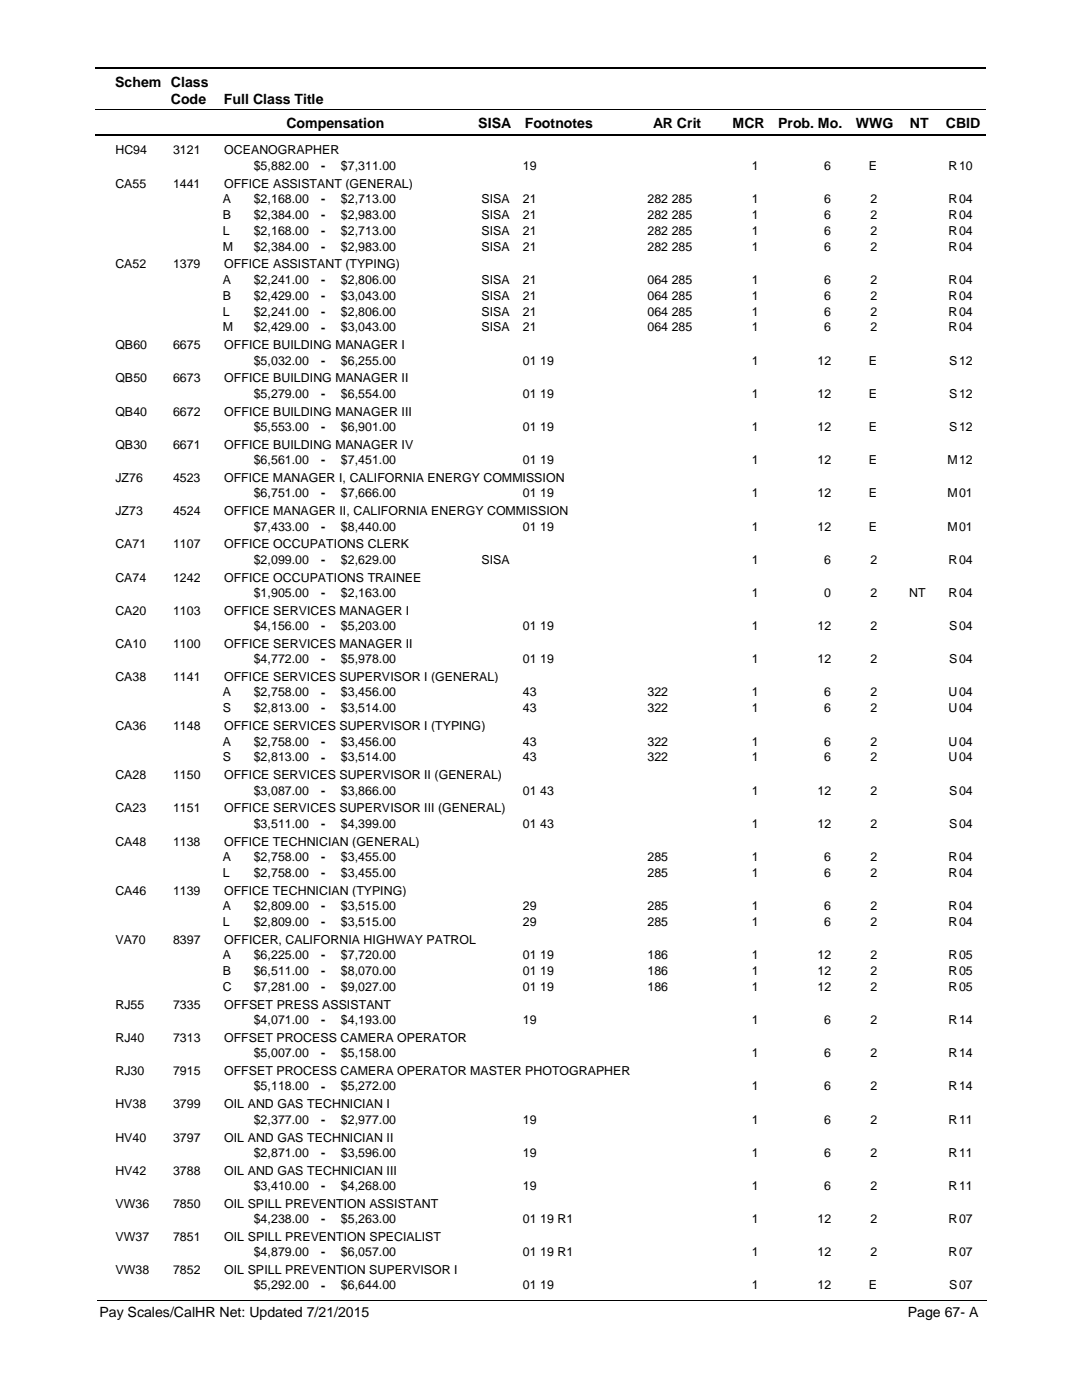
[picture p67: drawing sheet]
<svg xmlns="http://www.w3.org/2000/svg" width="216mm" height="279mm" viewBox="0 0 216 279" stroke-linecap="round" stroke-linejoin="round" font-family="sans-serif">
<defs><g id="words">
<g font-size="2.8">
<text x="23" y="17.3">Schem Class</text>
<text x="34.1" y="20.7">Code</text>
<text x="44.7" y="20.7">Full Class Title</text>
<text x="57.2" y="25.6">Compensation</text>
<text x="95.4" y="25.6">SISA</text>
<text x="104.7" y="25.6">Footnotes</text>
<text x="130.3" y="25.6">AR Crit</text>
<text x="146.2" y="25.6">MCR</text>
<text x="155.3" y="25.6">Prob. Mo.</text>
<text x="170.8" y="25.6">WWG</text>
<text x="181.5" y="25.6">NT</text>
<text x="188.7" y="25.6">CBID</text>
<text x="19.9" y="262.9">Pay Scales/CalHR Net: Updated 7/21/2015</text>
<text x="181.1" y="262.9">Page 67- A</text>
</g>
<g font-size="2.5">
<text x="23" y="30.8">HC94</text>
<text x="34.5" y="30.8">3121</text>
<text x="44.7" y="30.8">OCEANOGRAPHER</text>
<text x="50.6" y="33.9">$5,882.00</text>
<text x="64.1" y="33.9">-</text>
<text x="68" y="33.9">$7,311.00</text>
<text x="104.3" y="33.9">19</text>
<text x="150" y="33.9">1</text>
<text x="164.5" y="33.9">6</text>
<text x="173.4" y="33.9">E</text>
<text x="189.3" y="33.9">R</text>
<text x="191.4" y="33.9">10</text>
<text x="23" y="37.4">CA55</text>
<text x="34.5" y="37.4">1441</text>
<text x="44.5" y="40.5">A</text>
<text x="44.7" y="37.4">OFFICE ASSISTANT (GENERAL)</text>
<text x="50.6" y="40.5">$2,168.00</text>
<text x="64.1" y="40.5">-</text>
<text x="68" y="40.5">$2,713.00</text>
<text x="96.1" y="40.5">SISA</text>
<text x="104.3" y="40.5">21</text>
<text x="129.2" y="40.5">282 285</text>
<text x="150" y="40.5">1</text>
<text x="164.5" y="40.5">6</text>
<text x="173.7" y="40.5">2</text>
<text x="189.3" y="40.5">R</text>
<text x="191.4" y="40.5">04</text>
<text x="44.5" y="43.6">B</text>
<text x="44.5" y="46.8">L</text>
<text x="50.6" y="43.6">$2,384.00</text>
<text x="50.6" y="46.8">$2,168.00</text>
<text x="64.1" y="43.7">-</text>
<text x="64.1" y="46.8">-</text>
<text x="68" y="46.8">$2,713.00</text>
<text x="68" y="43.6">$2,983.00</text>
<text x="96.1" y="43.6">SISA</text>
<text x="96.1" y="46.8">SISA</text>
<text x="104.3" y="46.8">21</text>
<text x="104.3" y="43.6">21</text>
<text x="129.2" y="46.8">282 285</text>
<text x="129.2" y="43.6">282 285</text>
<text x="150" y="43.6">1</text>
<text x="150" y="46.8">1</text>
<text x="164.5" y="43.6">6</text>
<text x="164.5" y="46.8">6</text>
<text x="173.7" y="46.8">2</text>
<text x="173.7" y="43.6">2</text>
<text x="189.3" y="43.6">R</text>
<text x="189.3" y="46.8">R</text>
<text x="191.4" y="43.6">04</text>
<text x="191.4" y="46.8">04</text>
<text x="23" y="53.6">CA52</text>
<text x="34.5" y="53.6">1379</text>
<text x="44.5" y="50">M</text>
<text x="44.7" y="53.6">OFFICE ASSISTANT (TYPING)</text>
<text x="50.6" y="50">$2,384.00</text>
<text x="64.1" y="50">-</text>
<text x="68" y="50">$2,983.00</text>
<text x="96.1" y="50">SISA</text>
<text x="104.3" y="50">21</text>
<text x="129.2" y="50">282 285</text>
<text x="150" y="50">1</text>
<text x="164.5" y="50">6</text>
<text x="173.7" y="50">2</text>
<text x="189.3" y="50">R</text>
<text x="191.4" y="50">04</text>
<text x="44.5" y="59.8">B</text>
<text x="44.5" y="56.6">A</text>
<text x="50.6" y="56.6">$2,241.00</text>
<text x="50.6" y="59.8">$2,429.00</text>
<text x="64.1" y="56.7">-</text>
<text x="64.1" y="59.8">-</text>
<text x="68" y="59.8">$3,043.00</text>
<text x="68" y="56.6">$2,806.00</text>
<text x="96.1" y="56.6">SISA</text>
<text x="96.1" y="59.8">SISA</text>
<text x="104.3" y="59.8">21</text>
<text x="104.3" y="56.6">21</text>
<text x="129.2" y="59.8">064 285</text>
<text x="129.2" y="56.6">064 285</text>
<text x="150" y="56.6">1</text>
<text x="150" y="59.8">1</text>
<text x="164.5" y="56.6">6</text>
<text x="164.5" y="59.8">6</text>
<text x="173.7" y="59.8">2</text>
<text x="173.7" y="56.6">2</text>
<text x="189.3" y="56.6">R</text>
<text x="189.3" y="59.8">R</text>
<text x="191.4" y="56.6">04</text>
<text x="191.4" y="59.8">04</text>
<text x="44.5" y="63">L</text>
<text x="50.6" y="63">$2,241.00</text>
<text x="64.1" y="63">-</text>
<text x="68" y="63">$2,806.00</text>
<text x="96.1" y="63">SISA</text>
<text x="104.3" y="63">21</text>
<text x="129.2" y="63">064 285</text>
<text x="150" y="63">1</text>
<text x="164.5" y="63">6</text>
<text x="173.7" y="63">2</text>
<text x="189.3" y="63">R</text>
<text x="191.4" y="63">04</text>
<text x="23" y="69.7">QB60</text>
<text x="34.5" y="69.7">6675</text>
<text x="44.5" y="66.1">M</text>
<text x="44.7" y="69.7">OFFICE BUILDING MANAGER I</text>
<text x="50.6" y="66.1">$2,429.00</text>
<text x="64.1" y="66.2">-</text>
<text x="68" y="66.1">$3,043.00</text>
<text x="96.1" y="66.1">SISA</text>
<text x="104.3" y="66.1">21</text>
<text x="129.2" y="66.1">064 285</text>
<text x="150" y="66.1">1</text>
<text x="164.5" y="66.1">6</text>
<text x="173.7" y="66.1">2</text>
<text x="189.3" y="66.1">R</text>
<text x="191.4" y="66.1">04</text>
<text x="23" y="76.3">QB50</text>
<text x="34.5" y="76.3">6673</text>
<text x="44.7" y="76.3">OFFICE BUILDING MANAGER II</text>
<text x="50.6" y="72.7">$5,032.00</text>
<text x="64.1" y="72.8">-</text>
<text x="68" y="72.7">$6,255.00</text>
<text x="104.3" y="72.7">01 19</text>
<text x="150" y="72.7">1</text>
<text x="163.1" y="72.7">12</text>
<text x="173.4" y="72.7">E</text>
<text x="189.4" y="72.7">S</text>
<text x="191.4" y="72.7">12</text>
<text x="23" y="83">QB40</text>
<text x="34.5" y="83">6672</text>
<text x="44.7" y="83">OFFICE BUILDING MANAGER III</text>
<text x="50.6" y="79.4">$5,279.00</text>
<text x="64.1" y="79.4">-</text>
<text x="68" y="79.4">$6,554.00</text>
<text x="104.3" y="79.4">01 19</text>
<text x="150" y="79.4">1</text>
<text x="163.1" y="79.4">12</text>
<text x="173.4" y="79.4">E</text>
<text x="189.4" y="79.4">S</text>
<text x="191.4" y="79.4">12</text>
<text x="23" y="89.6">QB30</text>
<text x="34.5" y="89.6">6671</text>
<text x="44.7" y="89.6">OFFICE BUILDING MANAGER IV</text>
<text x="50.6" y="86">$5,553.00</text>
<text x="64.1" y="86">-</text>
<text x="68" y="86">$6,901.00</text>
<text x="104.3" y="86">01 19</text>
<text x="150" y="86">1</text>
<text x="163.1" y="86">12</text>
<text x="173.4" y="86">E</text>
<text x="189.4" y="86">S</text>
<text x="191.4" y="86">12</text>
<text x="50.6" y="92.6">$6,561.00</text>
<text x="64.1" y="92.6">-</text>
<text x="68" y="92.6">$7,451.00</text>
<text x="104.3" y="92.6">01 19</text>
<text x="150" y="92.6">1</text>
<text x="163.1" y="92.6">12</text>
<text x="173.4" y="92.6">E</text>
<text x="189.1" y="92.6">M</text>
<text x="191.4" y="92.6">12</text>
<text x="23" y="96.2">JZ76</text>
<text x="34.5" y="96.2">4523</text>
<text x="44.7" y="96.2">OFFICE MANAGER I, CALIFORNIA ENERGY COMMISSION</text>
<text x="50.6" y="99.2">$6,751.00</text>
<text x="64.1" y="99.3">-</text>
<text x="68" y="99.2">$7,666.00</text>
<text x="104.3" y="99.2">01 19</text>
<text x="150" y="99.2">1</text>
<text x="163.1" y="99.2">12</text>
<text x="173.4" y="99.2">E</text>
<text x="189.1" y="99.2">M</text>
<text x="191.4" y="99.2">01</text>
<text x="23" y="102.8">JZ73</text>
<text x="34.5" y="102.8">4524</text>
<text x="44.7" y="102.8">OFFICE MANAGER II, CALIFORNIA ENERGY COMMISSION</text>
<text x="50.6" y="105.9">$7,433.00</text>
<text x="64.1" y="105.9">-</text>
<text x="68" y="105.9">$8,440.00</text>
<text x="104.3" y="105.9">01 19</text>
<text x="150" y="105.9">1</text>
<text x="163.1" y="105.9">12</text>
<text x="173.4" y="105.9">E</text>
<text x="189.1" y="105.9">M</text>
<text x="191.4" y="105.9">01</text>
<text x="23" y="109.5">CA71</text>
<text x="34.5" y="109.5">1107</text>
<text x="44.7" y="109.5">OFFICE OCCUPATIONS CLERK</text>
<text x="50.6" y="112.5">$2,099.00</text>
<text x="64.1" y="112.5">-</text>
<text x="68" y="112.5">$2,629.00</text>
<text x="96.1" y="112.5">SISA</text>
<text x="150" y="112.5">1</text>
<text x="164.5" y="112.5">6</text>
<text x="173.7" y="112.5">2</text>
<text x="189.3" y="112.5">R</text>
<text x="191.4" y="112.5">04</text>
<text x="23" y="116.1">CA74</text>
<text x="34.5" y="116.1">1242</text>
<text x="44.7" y="116.1">OFFICE OCCUPATIONS TRAINEE</text>
<text x="50.6" y="119.1">$1,905.00</text>
<text x="64.1" y="119.1">-</text>
<text x="68" y="119.1">$2,163.00</text>
<text x="150" y="119.1">1</text>
<text x="164.5" y="119.1">0</text>
<text x="173.7" y="119.1">2</text>
<text x="181.4" y="119.1">NT</text>
<text x="189.3" y="119.1">R</text>
<text x="191.4" y="119.1">04</text>
<text x="23" y="122.7">CA20</text>
<text x="34.5" y="122.7">1103</text>
<text x="44.7" y="122.7">OFFICE SERVICES MANAGER I</text>
<text x="50.6" y="125.8">$4,156.00</text>
<text x="64.1" y="125.8">-</text>
<text x="68" y="125.8">$5,203.00</text>
<text x="104.3" y="125.8">01 19</text>
<text x="150" y="125.8">1</text>
<text x="163.1" y="125.8">12</text>
<text x="173.7" y="125.8">2</text>
<text x="189.4" y="125.8">S</text>
<text x="191.4" y="125.8">04</text>
<text x="23" y="129.3">CA10</text>
<text x="34.5" y="129.3">1100</text>
<text x="44.7" y="129.3">OFFICE SERVICES MANAGER II</text>
<text x="23" y="135.9">CA38</text>
<text x="34.5" y="135.9">1141</text>
<text x="44.7" y="135.9">OFFICE SERVICES SUPERVISOR I (GENERAL)</text>
<text x="50.6" y="132.4">$4,772.00</text>
<text x="64.1" y="132.4">-</text>
<text x="68" y="132.4">$5,978.00</text>
<text x="104.3" y="132.4">01 19</text>
<text x="150" y="132.4">1</text>
<text x="163.1" y="132.4">12</text>
<text x="173.7" y="132.4">2</text>
<text x="189.4" y="132.4">S</text>
<text x="191.4" y="132.4">04</text>
<text x="44.5" y="142.1">S</text>
<text x="44.5" y="139">A</text>
<text x="50.6" y="139">$2,758.00</text>
<text x="50.6" y="142.1">$2,813.00</text>
<text x="64.1" y="139">-</text>
<text x="64.1" y="142.2">-</text>
<text x="68" y="139">$3,456.00</text>
<text x="68" y="142.1">$3,514.00</text>
<text x="104.3" y="139">43</text>
<text x="104.3" y="142.1">43</text>
<text x="129.2" y="139">322</text>
<text x="129.2" y="142.1">322</text>
<text x="150" y="142.1">1</text>
<text x="150" y="139">1</text>
<text x="164.5" y="139">6</text>
<text x="164.5" y="142.1">6</text>
<text x="173.7" y="139">2</text>
<text x="173.7" y="142.1">2</text>
<text x="189.3" y="142.1">U</text>
<text x="189.3" y="139">U</text>
<text x="191.4" y="139">04</text>
<text x="191.4" y="142.1">04</text>
<text x="23" y="145.7">CA36</text>
<text x="34.5" y="145.7">1148</text>
<text x="44.5" y="148.8">A</text>
<text x="44.7" y="145.7">OFFICE SERVICES SUPERVISOR I (TYPING)</text>
<text x="50.6" y="148.8">$2,758.00</text>
<text x="64.1" y="148.8">-</text>
<text x="68" y="148.8">$3,456.00</text>
<text x="104.3" y="148.8">43</text>
<text x="129.2" y="148.8">322</text>
<text x="150" y="148.8">1</text>
<text x="164.5" y="148.8">6</text>
<text x="173.7" y="148.8">2</text>
<text x="189.3" y="148.8">U</text>
<text x="191.4" y="148.8">04</text>
<text x="23" y="155.5">CA28</text>
<text x="34.5" y="155.5">1150</text>
<text x="44.5" y="152">S</text>
<text x="44.7" y="155.5">OFFICE SERVICES SUPERVISOR II (GENERAL)</text>
<text x="50.6" y="152">$2,813.00</text>
<text x="64.1" y="152">-</text>
<text x="68" y="152">$3,514.00</text>
<text x="104.3" y="152">43</text>
<text x="129.2" y="152">322</text>
<text x="150" y="152">1</text>
<text x="164.5" y="152">6</text>
<text x="173.7" y="152">2</text>
<text x="189.3" y="152">U</text>
<text x="191.4" y="152">04</text>
<text x="50.6" y="158.6">$3,087.00</text>
<text x="64.1" y="158.6">-</text>
<text x="68" y="158.6">$3,866.00</text>
<text x="104.3" y="158.6">01 43</text>
<text x="150" y="158.6">1</text>
<text x="163.1" y="158.6">12</text>
<text x="173.7" y="158.6">2</text>
<text x="189.4" y="158.6">S</text>
<text x="191.4" y="158.6">04</text>
<text x="23" y="162.1">CA23</text>
<text x="34.5" y="162.1">1151</text>
<text x="44.7" y="162.1">OFFICE SERVICES SUPERVISOR III (GENERAL)</text>
<text x="50.6" y="165.2">$3,511.00</text>
<text x="64.1" y="165.2">-</text>
<text x="68" y="165.2">$4,399.00</text>
<text x="104.3" y="165.2">01 43</text>
<text x="150" y="165.2">1</text>
<text x="163.1" y="165.2">12</text>
<text x="173.7" y="165.2">2</text>
<text x="189.4" y="165.2">S</text>
<text x="191.4" y="165.2">04</text>
<text x="23" y="168.8">CA48</text>
<text x="34.5" y="168.8">1138</text>
<text x="44.5" y="171.8">A</text>
<text x="44.7" y="168.8">OFFICE TECHNICIAN (GENERAL)</text>
<text x="50.6" y="171.8">$2,758.00</text>
<text x="64.1" y="171.9">-</text>
<text x="68" y="171.8">$3,455.00</text>
<text x="129.2" y="171.8">285</text>
<text x="150" y="171.8">1</text>
<text x="164.5" y="171.8">6</text>
<text x="173.7" y="171.8">2</text>
<text x="189.3" y="171.8">R</text>
<text x="191.4" y="171.8">04</text>
<text x="23" y="178.6">CA46</text>
<text x="34.5" y="178.6">1139</text>
<text x="44.5" y="175">L</text>
<text x="44.7" y="178.6">OFFICE TECHNICIAN (TYPING)</text>
<text x="50.6" y="175">$2,758.00</text>
<text x="64.1" y="175">-</text>
<text x="68" y="175">$3,455.00</text>
<text x="129.2" y="175">285</text>
<text x="150" y="175">1</text>
<text x="164.5" y="175">6</text>
<text x="173.7" y="175">2</text>
<text x="189.3" y="175">R</text>
<text x="191.4" y="175">04</text>
<text x="44.5" y="184.8">L</text>
<text x="44.5" y="181.6">A</text>
<text x="50.6" y="181.6">$2,809.00</text>
<text x="50.6" y="184.8">$2,809.00</text>
<text x="64.1" y="181.6">-</text>
<text x="64.1" y="184.8">-</text>
<text x="68" y="181.6">$3,515.00</text>
<text x="68" y="184.8">$3,515.00</text>
<text x="104.3" y="181.6">29</text>
<text x="104.3" y="184.8">29</text>
<text x="129.2" y="181.6">285</text>
<text x="129.2" y="184.8">285</text>
<text x="150" y="181.6">1</text>
<text x="150" y="184.8">1</text>
<text x="164.5" y="181.6">6</text>
<text x="164.5" y="184.8">6</text>
<text x="173.7" y="181.6">2</text>
<text x="173.7" y="184.8">2</text>
<text x="189.3" y="181.6">R</text>
<text x="189.3" y="184.8">R</text>
<text x="191.4" y="181.6">04</text>
<text x="191.4" y="184.8">04</text>
<text x="23" y="188.3">VA70</text>
<text x="34.5" y="188.3">8397</text>
<text x="44.5" y="191.4">A</text>
<text x="44.7" y="188.3">OFFICER, CALIFORNIA HIGHWAY PATROL</text>
<text x="50.6" y="191.4">$6,225.00</text>
<text x="64.1" y="191.4">-</text>
<text x="68" y="191.4">$7,720.00</text>
<text x="104.3" y="191.4">01 19</text>
<text x="129.2" y="191.4">186</text>
<text x="150" y="191.4">1</text>
<text x="163.1" y="191.4">12</text>
<text x="173.7" y="191.4">2</text>
<text x="189.3" y="191.4">R</text>
<text x="191.4" y="191.4">05</text>
<text x="44.5" y="194.6">B</text>
<text x="44.5" y="197.7">C</text>
<text x="50.6" y="194.6">$6,511.00</text>
<text x="50.6" y="197.7">$7,281.00</text>
<text x="64.1" y="194.6">-</text>
<text x="64.1" y="197.8">-</text>
<text x="68" y="194.6">$8,070.00</text>
<text x="68" y="197.7">$9,027.00</text>
<text x="104.3" y="194.6">01 19</text>
<text x="104.3" y="197.7">01 19</text>
<text x="129.2" y="194.6">186</text>
<text x="129.2" y="197.7">186</text>
<text x="150" y="194.6">1</text>
<text x="150" y="197.7">1</text>
<text x="163.1" y="194.6">12</text>
<text x="163.1" y="197.7">12</text>
<text x="173.7" y="194.6">2</text>
<text x="173.7" y="197.7">2</text>
<text x="189.3" y="194.6">R</text>
<text x="189.3" y="197.7">R</text>
<text x="191.4" y="194.6">05</text>
<text x="191.4" y="197.7">05</text>
<text x="23" y="201.3">RJ55</text>
<text x="34.5" y="201.3">7335</text>
<text x="44.7" y="201.3">OFFSET PRESS ASSISTANT</text>
<text x="23" y="207.9">RJ40</text>
<text x="34.5" y="207.9">7313</text>
<text x="44.7" y="207.9">OFFSET PROCESS CAMERA OPERATOR</text>
<text x="50.6" y="204.4">$4,071.00</text>
<text x="64.1" y="204.4">-</text>
<text x="68" y="204.4">$4,193.00</text>
<text x="104.3" y="204.4">19</text>
<text x="150" y="204.4">1</text>
<text x="164.5" y="204.4">6</text>
<text x="173.7" y="204.4">2</text>
<text x="189.3" y="204.4">R</text>
<text x="191.4" y="204.4">14</text>
<text x="23" y="214.6">RJ30</text>
<text x="34.5" y="214.6">7915</text>
<text x="44.7" y="214.6">OFFSET PROCESS CAMERA OPERATOR MASTER PHOTOGRAPHER</text>
<text x="50.6" y="211">$5,007.00</text>
<text x="64.1" y="211">-</text>
<text x="68" y="211">$5,158.00</text>
<text x="150" y="211">1</text>
<text x="164.5" y="211">6</text>
<text x="173.7" y="211">2</text>
<text x="189.3" y="211">R</text>
<text x="191.4" y="211">14</text>
<text x="23" y="221.2">HV38</text>
<text x="34.5" y="221.2">3799</text>
<text x="44.7" y="221.2">OIL AND GAS TECHNICIAN I</text>
<text x="50.6" y="217.6">$5,118.00</text>
<text x="64.1" y="217.6">-</text>
<text x="68" y="217.6">$5,272.00</text>
<text x="150" y="217.6">1</text>
<text x="164.5" y="217.6">6</text>
<text x="173.7" y="217.6">2</text>
<text x="189.3" y="217.6">R</text>
<text x="191.4" y="217.6">14</text>
<text x="23" y="227.8">HV40</text>
<text x="34.5" y="227.8">3797</text>
<text x="44.7" y="227.8">OIL AND GAS TECHNICIAN II</text>
<text x="50.6" y="224.2">$2,377.00</text>
<text x="64.1" y="224.3">-</text>
<text x="68" y="224.2">$2,977.00</text>
<text x="104.3" y="224.2">19</text>
<text x="150" y="224.2">1</text>
<text x="164.5" y="224.2">6</text>
<text x="173.7" y="224.2">2</text>
<text x="189.3" y="224.2">R</text>
<text x="191.4" y="224.2">11</text>
<text x="50.6" y="230.8">$2,871.00</text>
<text x="64.1" y="230.9">-</text>
<text x="68" y="230.8">$3,596.00</text>
<text x="104.3" y="230.8">19</text>
<text x="150" y="230.8">1</text>
<text x="164.5" y="230.8">6</text>
<text x="173.7" y="230.8">2</text>
<text x="189.3" y="230.8">R</text>
<text x="191.4" y="230.8">11</text>
<text x="23" y="234.4">HV42</text>
<text x="34.5" y="234.4">3788</text>
<text x="44.7" y="234.4">OIL AND GAS TECHNICIAN III</text>
<text x="50.6" y="237.5">$3,410.00</text>
<text x="64.1" y="237.5">-</text>
<text x="68" y="237.5">$4,268.00</text>
<text x="104.3" y="237.5">19</text>
<text x="150" y="237.5">1</text>
<text x="164.5" y="237.5">6</text>
<text x="173.7" y="237.5">2</text>
<text x="189.3" y="237.5">R</text>
<text x="191.4" y="237.5">11</text>
<text x="23" y="241">VW36</text>
<text x="34.5" y="241">7850</text>
<text x="44.7" y="241">OIL SPILL PREVENTION ASSISTANT</text>
<text x="50.6" y="244.1">$4,238.00</text>
<text x="64.1" y="244.1">-</text>
<text x="68" y="244.1">$5,263.00</text>
<text x="104.3" y="244.1">01 19 R1</text>
<text x="150" y="244.1">1</text>
<text x="163.1" y="244.1">12</text>
<text x="173.7" y="244.1">2</text>
<text x="189.3" y="244.1">R</text>
<text x="191.4" y="244.1">07</text>
<text x="23" y="247.7">VW37</text>
<text x="34.5" y="247.7">7851</text>
<text x="44.7" y="247.7">OIL SPILL PREVENTION SPECIALIST</text>
<text x="50.6" y="250.7">$4,879.00</text>
<text x="64.1" y="250.7">-</text>
<text x="68" y="250.7">$6,057.00</text>
<text x="104.3" y="250.7">01 19 R1</text>
<text x="150" y="250.7">1</text>
<text x="163.1" y="250.7">12</text>
<text x="173.7" y="250.7">2</text>
<text x="189.3" y="250.7">R</text>
<text x="191.4" y="250.7">07</text>
<text x="23" y="254.3">VW38</text>
<text x="34.5" y="254.3">7852</text>
<text x="44.7" y="254.3">OIL SPILL PREVENTION SUPERVISOR I</text>
<text x="50.6" y="257.3">$5,292.00</text>
<text x="64.1" y="257.4">-</text>
<text x="68" y="257.3">$6,644.00</text>
<text x="104.3" y="257.3">01 19</text>
<text x="150" y="257.3">1</text>
<text x="163.1" y="257.3">12</text>
<text x="173.4" y="257.3">E</text>
<text x="189.4" y="257.3">S</text>
<text x="191.4" y="257.3">07</text>
</g>
</g></defs>
<path d="M19 13.5h177.8M19 27h177.8" fill="none" stroke="#000" stroke-width=".36"/>
<path d="M19 21.8h177.8" fill="none" stroke="#000" stroke-width=".2"/>
<g fill="#fff">
<path d="M46.9 31.2h16.3v3h-16.3z"/>
<path d="M191 31.2h4.2v3h-4.2z"/>
<path d="M46.9 37.8h16.3v3h-16.3z"/>
<path d="M191 37.8h4.2v3h-4.2z"/>
<path d="M46.9 41h16.3v3h-16.3z"/>
<path d="M191 41h4.2v3h-4.2z"/>
<path d="M46.9 44.2h16.3v3h-16.3z"/>
<path d="M191 44.2h4.2v3h-4.2z"/>
<path d="M46.9 47.4h16.3v2.9h-16.3z"/>
<path d="M191 47.4h4.2v2.9h-4.2z"/>
<path d="M46.9 54h16.3v3h-16.3z"/>
<path d="M191 54h4.2v3h-4.2z"/>
<path d="M46.9 57.2h16.3v2.9h-16.3z"/>
<path d="M191 57.2h4.2v2.9h-4.2z"/>
<path d="M46.9 60.3h16.3v3h-16.3z"/>
<path d="M191 60.3h4.2v3h-4.2z"/>
<path d="M46.9 63.5h16.3v3h-16.3z"/>
<path d="M191 63.5h4.2v3h-4.2z"/>
<path d="M46.9 70.1h16.3v3h-16.3z"/>
<path d="M191 70.1h4.2v3h-4.2z"/>
<path d="M46.9 76.8h16.3v2.9h-16.3z"/>
<path d="M191 76.8h4.2v2.9h-4.2z"/>
<path d="M46.9 83.4h16.3v3h-16.3z"/>
<path d="M191 83.4h4.2v3h-4.2z"/>
<path d="M46.9 90h16.3v3h-16.3z"/>
<path d="M191 90h4.2v3h-4.2z"/>
<path d="M46.9 96.6h16.3v3h-16.3z"/>
<path d="M191 96.6h4.2v3h-4.2z"/>
<path d="M46.9 103.3h16.3v2.9h-16.3z"/>
<path d="M191 103.3h4.2v2.9h-4.2z"/>
<path d="M46.9 109.9h16.3v2.9h-16.3z"/>
<path d="M191 109.9h4.2v2.9h-4.2z"/>
<path d="M46.9 116.5h16.3v2.9h-16.3z"/>
<path d="M191 116.5h4.2v2.9h-4.2z"/>
<path d="M46.9 123.1h16.3v3h-16.3z"/>
<path d="M191 123.1h4.2v3h-4.2z"/>
<path d="M46.9 129.7h16.3v3h-16.3z"/>
<path d="M191 129.7h4.2v3h-4.2z"/>
<path d="M46.9 136.3h16.3v3h-16.3z"/>
<path d="M191 136.3h4.2v3h-4.2z"/>
<path d="M46.9 139.5h16.3v3h-16.3z"/>
<path d="M191 139.5h4.2v3h-4.2z"/>
<path d="M46.9 146.2h16.3v2.9h-16.3z"/>
<path d="M191 146.2h4.2v2.9h-4.2z"/>
<path d="M46.9 149.3h16.3v3h-16.3z"/>
<path d="M191 149.3h4.2v3h-4.2z"/>
<path d="M46.9 155.9h16.3v3h-16.3z"/>
<path d="M191 155.9h4.2v3h-4.2z"/>
<path d="M46.9 162.6h16.3v2.9h-16.3z"/>
<path d="M191 162.6h4.2v2.9h-4.2z"/>
<path d="M46.9 169.2h16.3v3h-16.3z"/>
<path d="M191 169.2h4.2v3h-4.2z"/>
<path d="M46.9 172.4h16.3v2.9h-16.3z"/>
<path d="M191 172.4h4.2v2.9h-4.2z"/>
<path d="M46.9 179h16.3v2.9h-16.3z"/>
<path d="M191 179h4.2v2.9h-4.2z"/>
<path d="M46.9 182.1h16.3v3h-16.3z"/>
<path d="M191 182.1h4.2v3h-4.2z"/>
<path d="M46.9 188.8h16.3v2.9h-16.3z"/>
<path d="M191 188.8h4.2v2.9h-4.2z"/>
<path d="M46.9 191.9h16.3v3h-16.3z"/>
<path d="M191 191.9h4.2v3h-4.2z"/>
<path d="M46.9 195.1h16.3v3h-16.3z"/>
<path d="M191 195.1h4.2v3h-4.2z"/>
<path d="M46.9 201.7h16.3v3h-16.3z"/>
<path d="M191 201.7h4.2v3h-4.2z"/>
<path d="M46.9 208.4h16.3v2.9h-16.3z"/>
<path d="M191 208.4h4.2v2.9h-4.2z"/>
<path d="M46.9 215h16.3v3h-16.3z"/>
<path d="M191 215h4.2v3h-4.2z"/>
<path d="M46.9 221.6h16.3v3h-16.3z"/>
<path d="M191 221.6h4.2v3h-4.2z"/>
<path d="M46.9 228.2h16.3v3h-16.3z"/>
<path d="M191 228.2h4.2v3h-4.2z"/>
<path d="M46.9 234.8h16.3v3h-16.3z"/>
<path d="M191 234.8h4.2v3h-4.2z"/>
<path d="M46.9 241.5h16.3v3h-16.3z"/>
<path d="M191 241.5h4.2v3h-4.2z"/>
<path d="M46.9 248.1h16.3v3h-16.3z"/>
<path d="M191 248.1h4.2v3h-4.2z"/>
<path d="M46.9 254.7h16.3v3h-16.3z"/>
<path d="M191 254.7h4.2v3h-4.2z"/>
</g>
<path d="M19.4 259.6h177.4" fill="none" stroke="#000" stroke-width=".2"/>
<use href="#words"/>
</svg>
